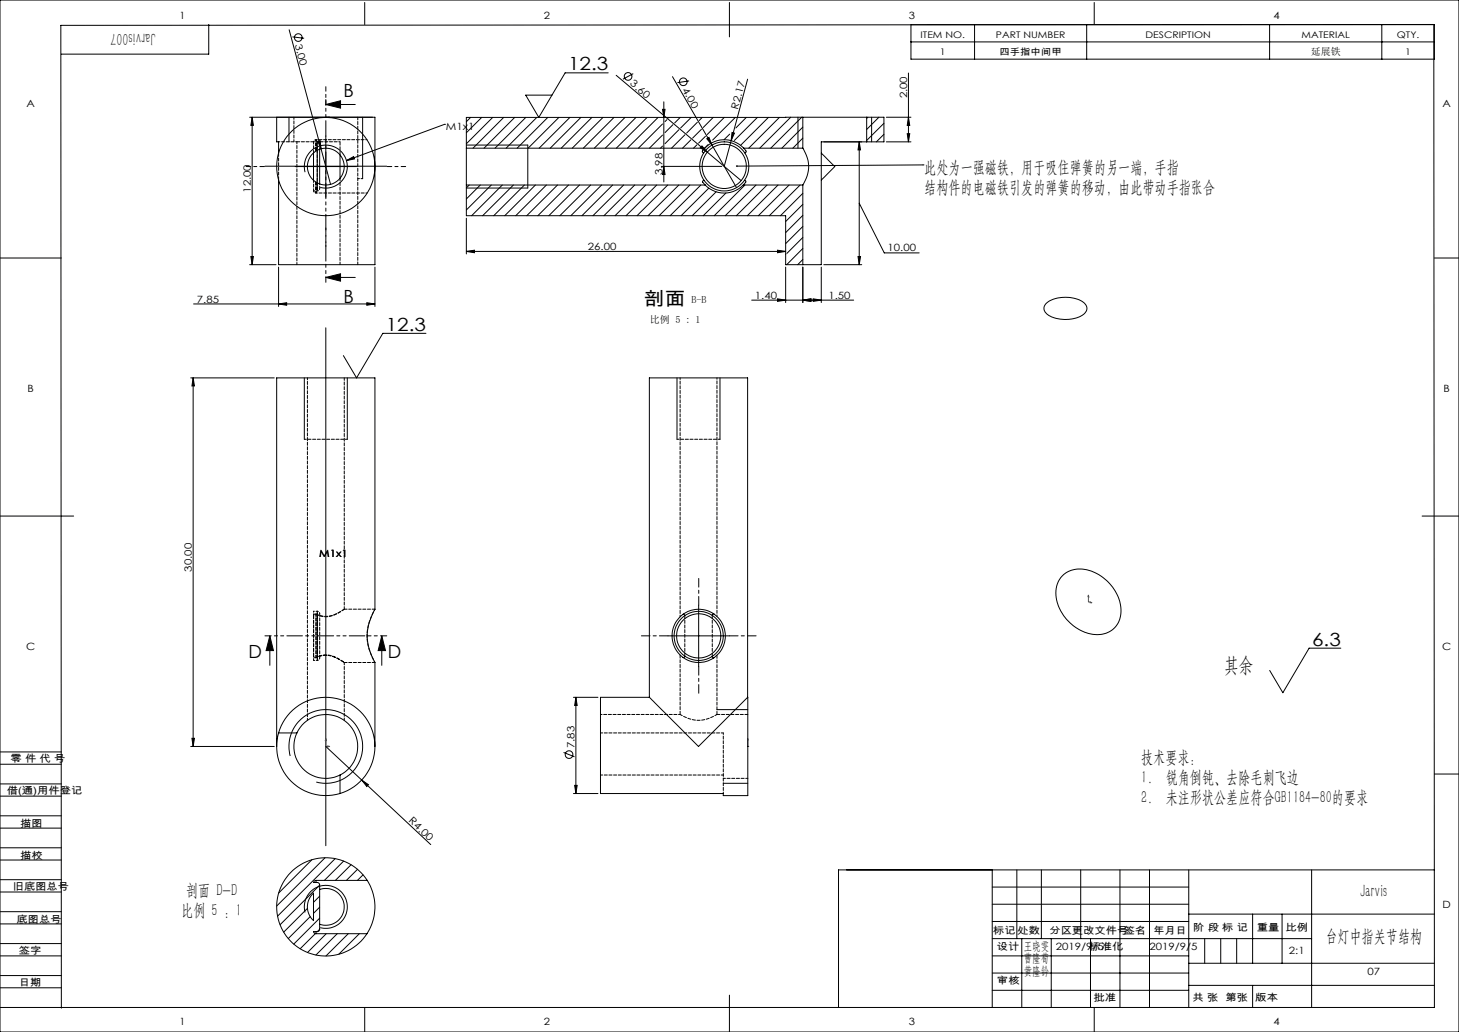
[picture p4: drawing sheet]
<svg xmlns="http://www.w3.org/2000/svg" width="594mm" height="420mm" viewBox="0 0 594 420" stroke-linecap="round" stroke-linejoin="round" font-family="sans-serif">
<defs><g id="words">
<text font-size="8.5" x="498.4" y="273.5">其余</text>
<g font-size="7.4">
<text x="231.3" y="28.6">12.3</text>
<text x="139.9" y="39.7">B</text>
<text x="139.9" y="123.2">B</text>
<text x="262.2" y="124">剖面</text>
<text x="157.1" y="134.6">12.3</text>
<text x="534.2" y="262.7">6.3</text>
<text x="101.1" y="267.9">D</text>
<text x="158" y="267.9">D</text>
</g>
<text font-size="7.1" fill="#0a0605" x="63.4" y="13.4" transform="rotate(-180 63.4 13.4)">Jarvis007</text>
<g font-size="7.1">
<text x="376.3" y="70.3">此处为一强磁铁，用于吸住弹簧的另一端，手指</text>
<text x="376.3" y="78.4">结构件的电磁铁引发的弹簧的移动，由此带动手指张合</text>
<text x="464.6" y="310.7">技术要求：</text>
<text x="464.6" y="318.7">1.</text>
<text x="474.6" y="318.7">锐角倒钝、去除毛刺飞边</text>
<text x="464.6" y="326.8">2.</text>
<text x="474.6" y="326.8">未注形状公差应符合GB1184-80的要求</text>
<text x="75.8" y="364.8">剖面 D-D</text>
<text x="553.8" y="365">Jarvis</text>
<text x="73.8" y="372.8">比例 5 : 1</text>
<text x="539.6" y="383.4">台灯中指关节结构</text>
</g>
<g font-size="4.9">
<text x="416.8" y="386.8">王晓雯</text>
<text x="416.8" y="391.7">曹隆荀</text>
<text x="416.8" y="396.6">黄隆钤</text>
</g>
<g font-size="4.1">
<text x="73.1" y="7.7">1</text>
<text x="221.5" y="7.7">2</text>
<text x="370" y="7.7">3</text>
<text x="518.5" y="7.7">4</text>
<text x="120" y="18.3" transform="rotate(75 120 18.3)">3.00</text>
<text x="533.6" y="22.3">延展铁</text>
<text x="256.3" y="34.4" transform="rotate(40 256.3 34.4)">3.60</text>
<text x="277.6" y="36.6" transform="rotate(60 277.6 36.6)">4.00</text>
<text x="369.3" y="40.1" transform="rotate(-90 369.3 40.1)">2.00</text>
<text x="10.8" y="43.4">A</text>
<text x="300.4" y="44.8" transform="rotate(-75 300.4 44.8)">R2.17</text>
<text x="587.3" y="43.4">A</text>
<text x="181.5" y="52.7">M1x1</text>
<text x="269.7" y="71.3" transform="rotate(-90 269.7 71.3)">3.98</text>
<text x="102.1" y="78.4" transform="rotate(-90 102.1 78.4)">12.00</text>
<text x="239.3" y="101.7">26.00</text>
<text x="361.3" y="102.3">10.00</text>
<text x="80.1" y="123.1">7.85</text>
<text x="281.5" y="123.2">B-B</text>
<text x="307.3" y="121.5">1.40</text>
<text x="337.2" y="121.5">1.50</text>
<text x="264.5" y="131.4">比例 5 : 1</text>
<text x="11.2" y="159.7">B</text>
<text x="587.7" y="159.7">B</text>
<text x="130" y="226.6">M1x1</text>
<text x="78.1" y="232.7" transform="rotate(-90 78.1 232.7)">30.00</text>
<text x="10.6" y="264.7">C</text>
<text x="587.1" y="264.7">C</text>
<text x="233.9" y="304.5" transform="rotate(-90 233.9 304.5)">7.83</text>
<text x="4.3" y="310.3">零 件 代 号</text>
<text x="2.7" y="323.3">借(通)用件登记</text>
<text x="166.1" y="334.3" transform="rotate(43 166.1 334.3)">R4.00</text>
<text x="8.2" y="336.5">描图</text>
<text x="8.2" y="349.6">描校</text>
<text x="5.3" y="362.3">旧底图总号</text>
<text x="587.3" y="369.7">D</text>
<text x="6.8" y="375.5">底图总号</text>
<text x="404.3" y="380.2">标记</text>
<text x="414.2" y="380.2">处数</text>
<text x="427.3" y="380.2">分区更改文件号</text>
<text x="457.5" y="380.2">签名</text>
<text x="469.6" y="380.2">年月日</text>
<text x="485.8" y="378.9">阶 段 标 记</text>
<text x="511.7" y="378.9">重量</text>
<text x="523.4" y="378.9">比例</text>
<text x="7.6" y="388.3">签字</text>
<text x="405.9" y="386.6">设计</text>
<text x="429.8" y="386.6">2019/9/5</text>
<text x="443.5" y="386.6">标准化</text>
<text x="468" y="386.6">2019/9/5</text>
<text x="7.7" y="401.3">日期</text>
<text x="405.9" y="400.5">审核</text>
<text x="556.7" y="397">07</text>
<text x="445.2" y="407.5">批准</text>
<text x="485.5" y="407.5">共 张 第张</text>
<text x="511" y="407.5">版本</text>
<text x="73.1" y="417.2">1</text>
<text x="221.5" y="417.2">2</text>
<text x="370" y="417.2">3</text>
<text x="518.5" y="417.2">4</text>
</g>
<text font-size="4.1" fill="#0a0605" x="524.7" y="388.2">2:1</text>
<g font-size="3.7">
<text x="374.8" y="15.4">ITEM NO.</text>
<text x="405.5" y="15.4">PART NUMBER</text>
<text x="466.4" y="15.4">DESCRIPTION</text>
<text x="529.9" y="15.4">MATERIAL</text>
<text x="568.7" y="15.4">QTY.</text>
<text x="382.7" y="22.5">1</text>
<text x="406.9" y="22.5">四手指中间甲</text>
<text x="572.1" y="22.5">1</text>
</g>
</g></defs>
<g fill="none" stroke="#000" stroke-width=".41">
<path d="M0 0h594v420h-594zM85 10v12h-60M117.7 12.1l13 48.5M119.1 15l4.7 .6M148.5 1v9M297 1v14M370.9 10h213.1v14.1h-213.1zM370.9 17.1h213.1M396.8 10v14.1M442.4 10v14.1M445.5 1v9M516.9 10v14.1"/>
<path d="M562.6 10v14.1M247.6 29.7h-17.5l-10.7 18.1-5.4-9.1h10.7M250.9 30.6l50.8 42.9M257.8 30l-4.2 2.2M273.8 31.2l26.1 45.2M280.6 32.9l-4.8 .7M304.4 32.2l-9.5 35.5M369.9 29.7v28M101.6 47.7h50.1M102.7 47.7l.5 3.3h-1.1zM102.7 47.7v60M117.7 47.7v10"/>
<path d="M129.4 57.5l1-.3 .3 3.4zM132.6 42.5l6-1.5v3zM132.6 42.5h12M132.6 55.3v25M147.6 47.7v25M181 50.6h.1M181 50.6l-40 14.8M189.9 59h25v17.5h-25M269.7 44.5h1.1l-.5 3.3zM270.3 41.4v32.7M285.8 59.4l2.2 2.5-2.9-1.7zM287.8 56.5l.8-.6 1.3 3.1z"/>
<path d="M298 53.9l1 .3-1.3 3zM324.9 47.7v12.6M335.4 57.7h15.4M349.8 57.7l.5 3.3h-1zM349.8 57.7v50M354.9 47.7v10M360.9 57.7h10M360.9 47.7h10M369.4 54.4h1l-.5 3.3zM369.9 47.7l.5 3.3h-1zM107.8 67.6h49.6M120.2 67.8h24.9"/>
<path d="M124.2 70.1a8.8 8.8 0 0 1 7.6-11 8.8 8.8 0 0 1 9.5 9.4 8.8 8.8 0 0 1-10.9 7.8M130.7 60.6l3.9 14.5M141 65.4l3-1.7 .3 1zM269.2 67.7h24.7M270.3 67.7l.5 3.3h-1.1zM375.8 67.1h.1M375.8 67.1l-75.8 .5M189.9 88.8v14.5M349.8 82.7l10.2 20.2h14.2M0 105h25M101.6 107.7h10.8M102.1 104.4h1.1l-.5 3.3z"/>
<path d="M113.4 108.7v16M132.6 112.9l6-1.5v3zM132.6 112.9h12M152.6 108.7v16M189.9 102.3l3.2-.5v1.1zM189.9 102.3h130M316.5 101.8l3.4 .5-3.4 .6zM319.9 108.7v14.4M326.8 108.7v14.4M334.4 108.7v14.4M335.4 107.7h15.4M349.3 104.4h1l-.5 3.3z"/>
<path d="M584 105h10M78.8 123.7h73.8M113.4 123.7l3.3-.5v1zM132.6 133.4v210.8M149.3 123.2l3.3 .5-3.3 .5zM173.4 135.7h-17.5l-10.7 18.1-5.4-9.1M316.5 121.6l3.4 .5-3.4 .5zM326.8 122.1l3.4-.5v1zM331.1 121.6l3.3 .5-3.3 .5zM347.6 122.1h-41.6M426.1 123.3a13.5 13.5 0 0 1 15.6 .3 3 3 0 0 1-1.6 5 14 14 0 0 1-14.2-1.1 2.69 2.69 0 0 1 .2-4.2zM77.6 153.8h34.1"/>
<path d="M78.6 153.8l.6 3.3h-1.1zM78.6 153.8v150M123.9 153.8v25M141.4 153.8v25M275.6 153.8v25M293.1 153.8v25M0 210h30M579 210h15M432.6 234.2a12.2 12.2 0 0 1 15.3 0 16.7 16.7 0 0 1 8 17.9 10 10 0 0 1-13.7 5.4 17.9 17.9 0 0 1-12.2-18l.9-2.9zM109.9 258.8l1.4 6h-3zM109.9 258.8v12M155.4 258.8l1.6 6h-3z"/>
<path d="M155.4 258.8v12M272 258.8h25M284.4 246.3v25M545.9 263.8h-12.9l-10.7 18.1-5.4-9M233.5 283.8h10M234.5 283.8v39.2M234.5 283.8l.5 3.3h-1zM291.9 288.8h12.5M0 319h25M0 311h25M0 306h25M77.6 303.8h34.1"/>
<path d="M78.1 300.5h1.1l-.6 3.3zM118.1 307.7a15 15 0 0 1 13.2-18.8 15 15 0 0 1 16.3 16.2 15 15 0 0 1-18.8 13.2M132.6 303.8l14.6 13.6M147.2 317.4l2.8 2-.7 .7zM147.2 317.4l28.2 26.3M229.4 306.2l4.5 1.8M234 319.6h1l-.5 3.4zM294.5 318.8h9.9M584 315h10M0 324h25M0 337h25M0 332h25"/>
<path d="M233.5 323h10M0 350h25M0 345h25M0 358h25M404 354v56M414 354v28M424 354v28M440 354v28M456 354v56M468 354v56M484 354v56M534 354v56"/>
<path d="M584 354h-242.6v56M0 363h25M0 376h25M0 371h25M124.2 371.4a8.8 8.8 0 0 1 7.6-11.1 8.8 8.8 0 0 1 9.5 9.5 8.8 8.8 0 0 1-10.9 7.7M404 361h80M404 368h80M404 375h80M484 372h100M510 372v20M522 372v20M0 389h25"/>
<path d="M0 384h25M0 397h25M404 389h80M404 382h130M404 396h80M416 382v28M428 382v28M444 382v28M484 392h100M490.5 382v10M497 382v10M503.5 382v10"/>
<path d="M0 402h25M0 410h584l-.3-400-558.9 .3 .2 400M148.5 410v10M297 405v15M404 403h80M445.5 410v10M484 401h100M510 401v9"/>
<circle cx="121.4" cy="15.3" r="1.55"/>
<circle cx="255.7" cy="31.1" r="1.56"/>
<circle cx="278.2" cy="33.3" r="1.55"/>
<circle cx="231.7" cy="307.1" r="1.56"/>
</g>
<g fill="none" stroke="#00f" stroke-width=".41">
<path d="M132.4 47.7h.5zM132.6 47.7h.1M132.6 47.7h1.6M134.2 47.7h-.8h.8M443.1 242.2l.2 .7-.4-.1zM443.1 242.2v2.7l1.4 .4M443.8 245l.7 .3h-.7zM132.6 300.6l.3 .8h-.5zM132.6 300.6v3.2h1.6M133.4 303.6l.8 .2-.8 .2zM304.4 303.6v.4zM304.4 300.6v.8v-.8"/>
<path d="M304.4 303.8h.1M304.4 300.6v3.2"/>
</g>
<path d="M157.5 258.8h-49.6" fill="none" stroke="#000" stroke-width=".41" stroke-dasharray="6.3 1.3 1.3 1.3 1.3 1.3" stroke-dashoffset="3.8"/>
<path d="M132.7 40.5v74.4" fill="none" stroke="#000" stroke-width=".41" stroke-dasharray="6.3 1.3 1.3 1.3 1.3 1.3" stroke-dashoffset="4.1"/>
<path d="M132.7 42.8v-7.5M107.7 67.8h-7.5M157.7 67.8h7.5M132.7 92.8v7.5" fill="none" stroke="#000" stroke-width=".41" stroke-dasharray="30.5 1.3 1.3 1.3" stroke-dashoffset="28.6"/>
<path d="M123.9 178.8h17.5M275.6 178.8h17.5" fill="none" stroke="#000" stroke-width=".41" stroke-dasharray="1.3 .6" stroke-dashoffset=".5"/>
<path d="M147.7 72.7h-2" fill="none" stroke="#000" stroke-width=".41" stroke-dasharray="1.3 .6" stroke-dashoffset=".6"/>
<path d="M272 258.8h-10.9M284.5 246.3v-10.9M297 258.8h10.8M284.5 271.3v10.8" fill="none" stroke="#000" stroke-width=".41" stroke-dasharray="30.5 1.3 1.3 1.3" stroke-dashoffset="27"/>
<g fill="#000">
<path d="M132.6 42.5l6-1.5v3zM132.6 112.9l6-1.5v3z"/>
<path d="M155.4 258.8l1.6 6h-3zM109.9 258.8l1.4 6h-3z"/>
</g>
<g fill="#00f">
<path d="M133.4 47.7h.8zM132.4 47.7h.5z"/>
<path d="M304.4 303.6v.4zM304.4 300.6v.8zM443.8 245l.7 .3h-.7zM443.1 242.2l.2 .7-.4-.1z"/>
<path d="M133.4 303.6l.8 .2-.8 .2zM132.6 300.6l.3 .8h-.5z"/>
</g>
<g fill="#000">
<path d="M287.8 56.5l.8-.6 1.3 3.1zM298 53.9l1 .3-1.3 3zM129.4 57.5l1-.3 .3 3.4zM141 65.4l3-1.7 .3 1zM285.8 59.4l2.2 2.5-2.9-1.7zM299.8 67.4a.33 .33 0 0 1 .5 0 .33 .33 0 0 1-.2 .5 .33 .33 0 0 1-.4-.3h.3h-.3zM147.2 317.4l2.8 2-.7 .7z"/>
<path d="M349.8 57.7l.5 3.3h-1zM349.3 104.4h1l-.5 3.3z"/>
<path d="M369.4 54.4h1l-.5 3.3zM369.9 47.7l.5 3.3h-1zM270.3 67.7l.5 3.3h-1.1zM269.7 44.5h1.1l-.5 3.3z"/>
<path d="M102.1 104.4h1.1l-.5 3.3zM102.7 47.7l.5 3.3h-1.1z"/>
<path d="M316.5 101.8l3.4 .5-3.4 .6zM189.9 102.3l3.2-.5v1.1zM326.8 122.1l3.4-.5v1zM316.5 121.6l3.4 .5-3.4 .5z"/>
<path d="M149.3 123.2l3.3 .5-3.3 .5zM113.4 123.7l3.3-.5v1z"/>
<path d="M326.8 122.1l3.4-.5v1zM331.1 121.6l3.3 .5-3.3 .5z"/>
<path d="M78.6 153.8l.6 3.3h-1.1zM78.1 300.5h1.1l-.6 3.3z"/>
<path d="M234 319.6h1l-.5 3.4zM234.5 283.8l.5 3.3h-1z"/>
</g>
<g fill="none" stroke="#000" stroke-width=".41">
<path d="M191.6 47.8l-1.7 1.7M196.1 47.8l-6.2 6.2M200.6 47.8l-10.7 10.7M205.1 47.8l-12.5 12.5M209.5 47.8l-12.4 12.5M214.1 47.8l-12.6 12.5M218.5 47.8l-12.4 12.5M223 47.8l-12.5 12.5M227.5 47.8l-12.5 12.5M232 47.8l-12.5 12.5M236.5 47.8l-12.5 12.5M241 47.8l-12.5 12.5"/>
<path d="M245.5 47.8l-12.5 12.5M250 47.8l-12.5 12.5M254.5 47.8l-12.5 12.5M258.9 47.8l-12.4 12.5M263.5 47.8l-12.6 12.5M267.9 47.8l-12.5 12.5M269.7 55l-5.3 5.3M269.7 50.5l-9.8 9.8M269.7 59.5l-.8 .8M271.5 48.7l-.7 .8M272.4 47.8l-.2 .2M274 50.7l-3.2 3.3"/>
<path d="M276.4 52.8l-5.6 5.7M276.9 47.8l-2.2 2.2M278.8 54.9l-5.4 5.4M281.3 56.9l-3.4 3.4M281.4 47.8l-4.3 4.3M283.7 59l-1.3 1.3M283.9 49.8l-4.4 4.4M285.6 52.6l-3.6 3.6M285.9 47.8l-1.2 1.3M286.7 56l-2.3 2.3M287.2 55.5l-.4 .3M288.3 58.9l-.9 .9"/>
<path d="M290.4 47.8l-4.1 4.1M294.9 47.8l-7 6.9M297.1 54.6l-2.3 2.3M299.4 47.8l-9.3 9.2M303.8 47.8l-4.2 4.3M308.4 47.8l-9.4 9.4M312.8 47.8l-11.3 11.3M317.3 47.8l-12.5 12.5M319.9 47.7v.1M321.9 47.7l-12.6 12.6M326.4 47.7l-12.6 12.6M326.8 51.7l-8.5 8.6"/>
<path d="M326.8 56.2l-4 4.1M326.8 47.7h26M326.8 47.7v12.6M326.8 47.7l-136.9 .1v12.5M352.8 57.7h-18.4v50h-7.6M352.8 47.7v10M352.8 47.7h7.1v10h-7.1M353.3 47.7l-.5 .5M357.8 47.7l-5 5M359.9 50.2l-7.1 7M359.9 54.7l-3.1 3M113.4 62.3v-4.6h-.8v-10h40v60h-39.2v-34.4"/>
<path d="M127.6 62.2v11.2M129.2 61.2v13.2M130.1 60.7v14.2M138.4 63v9.6M189.9 60.3v15M189.9 60.3h97M189.9 75.3h97.2M189.9 75.3v12.5h130v19.9h6.9M191 75.3l-1.1 1.2M195.5 75.3l-5.6 5.7M200 75.3l-10.1 10.2M204.5 75.3l-12.5 12.5"/>
<path d="M209 75.3l-12.5 12.5M213.5 75.3l-12.5 12.5M218 75.3l-12.5 12.5M222.5 75.3l-12.5 12.5M227 75.3l-12.5 12.5M231.5 75.3l-12.5 12.5M235.9 75.3l-12.5 12.5M240.5 75.3l-12.6 12.5M244.9 75.3l-12.5 12.5M249.4 75.3l-12.5 12.5M253.9 75.3l-12.5 12.5M258.4 75.3l-12.5 12.5"/>
<path d="M262.9 75.3l-12.5 12.5M267.4 75.3l-12.5 12.5M271.9 75.3l-12.5 12.5M276.4 75.3l-12.6 12.5M280.8 75.3l-12.4 12.5M285.3 75.3l-12.5 12.5M286.6 73.4l-.6 .5 1.1 1.4M286.9 60.3l-1 1.3 .6 .6M286.9 60.3a10.8 10.8 0 0 1 15.9 0M287.1 75.3a10.8 10.8 0 0 0 15.5 0M288.6 76.6l-11.3 11.2M291.6 78.1l-9.8 9.7"/>
<path d="M295.6 78.5l-9.3 9.3M302.6 75.3h24.2M302.8 60.3a1.19 1.19 0 0 1 .7 1.8l-.3 .1M302.8 60.3h24M303.1 73.4l.5 .3 .1 .3-1.1 1.3M303.3 75.3l-12.5 12.5M307.8 75.3l-12.5 12.5M312.3 75.3l-12.5 12.5M316.8 75.3l-12.5 12.5M321.3 75.3l-12.5 12.5M325.8 75.3l-12.6 12.5M326.8 78.7l-9.1 9.1"/>
<path d="M326.8 60.3a12.9 12.9 0 0 1 0 15M326.8 75.3v32.4M334.4 62.3l5.5 5.5-5.5 5.5M326.8 83.2l-6.9 7M326.8 87.6l-6.9 7.1M326.8 92.2l-6.9 6.9M326.8 96.6l-6.4 6.5M319.9 103.6h.1M326.8 101.1l-6.5 6.6M326.8 105.6l-2 2.1M278 250h.4l.4 .6M290.7 249.9h-.4l-.3 .6"/>
<path d="M152.6 269.6a20.2 20.2 0 0 1 0-21.7v-94.1h-40v150M152.6 269.6v34.2M278.8 267l-.3 .6-.5-.1M290 267.1l.3 .6 .4-.1M113.4 298.3a20 20 0 0 1 33.3-8.7 20 20 0 0 1-8.3 33.4M113.4 298.3l-.6 2.7-.2 2.8M113.4 298.3h7.5M120.9 298.3a13 13 0 0 1 20.8-3.8 13 13 0 0 1-3.3 20.9M120.9 298.3a13 13 0 0 0 2.7 14.8 13 13 0 0 0 14.8 2.3M264.4 283.8h-19.9v39.2h50v.8h9.9v-40M264.4 283.8l20 20 20-20M264.4 283.8v-130h40v130"/>
<path d="M112.6 303.8a20 20 0 0 0 25.8 19.2M138.4 315.4v7.6M127 349.9l-13.5 13.5M128.7 358.3l-.7 .2-.3 .6 1.8 .1 .6 1M128.7 358.3v.8M128.7 358.3h20.8M132.3 349.1l-19.7 19.6M136.5 349.4l-23.5 23.5M139.9 350.4l-7.8 7.9M142.9 351.9l-6.3 6.4M145.6 353.8l-4.6 4.5M147.8 356l-2.3 2.3"/>
<path d="M149.5 358.3a20 20 0 0 1-.1 21.7M149.5 358.3a20 20 0 0 0-29.9-4.4 20 20 0 0 0-.1 30.2 20 20 0 0 0 29.9-4.1M125.2 369.7l-9.7 9.7M126.3 373l-8.9 9M127.1 364l.5-.5v11.2a7.6 7.6 0 0 1-.5-10.7zM128.4 380l-6.2 6.1M128.7 379.1v.9M128.7 380h20.7M129.2 379.1h-1.5l.3 .7 .7 .2M130.1 360.2l-16.1 16.2M130.1 364.7l-2.5 2.5M130.1 369.2l-2.5 2.5"/>
<path d="M130.1 373.7l-10.5 10.5M130.1 378.2l-.9 .9M130.1 362a7.5 7.5 0 0 1 10 7.1 7.5 7.5 0 0 1-10 7M130.1 360.2v18.1l-.2 .6-.7 .2M132.8 380l-7.6 7.6M137.3 380l-8.7 8.7M141.8 380l-9.1 9.1M146.3 380l-8.4 8.4"/>
<circle cx="132.6" cy="67.8" r="20"/>
<circle cx="132.6" cy="67.8" r="7.5"/>
<circle cx="294.9" cy="67.7" r="9"/>
<circle cx="294.9" cy="67.7" r="10"/>
<circle cx="284.5" cy="258.8" r="10"/>
<circle cx="284.5" cy="258.8" r="10.9"/>
<circle cx="284.5" cy="258.8" r="9"/>
</g>
<path d="M130.2 58.7v2M276.9 153.8v97.2M129.2 258.8v10v-20v10M152.7 247.9a19.7 19.7 0 0 0-.1 21.7M276.9 290.8h-32.4M294.5 315.4v-17.1" fill="none" stroke="#000" stroke-width=".41" stroke-dasharray="1.3 .6" stroke-dashoffset=".6"/>
<g fill="none" stroke="#000" stroke-width=".41" stroke-dasharray="1.3 .6" stroke-dashoffset=".7">
<path d="M120.9 57.7h-7.5M128.7 56.8l-.7 .3-.3 .6M129.2 57.7h-1.5M149.4 56.8h-20.7M127.7 77.7h1.5M127.7 77.7l.3 .6 .7 .2M128.7 78.5h20.8M127.7 250.4l.3-.5h.7M128.7 250h-.6l-.4 .5M291.9 250.8v-97M127.7 267l.3 .5h.7M128.7 267.6a11.4 11.4 0 0 1 11.5 2h-.1a13.1 13.1 0 0 0-9.1-2.9l-2.3 .8"/>
<path d="M128.7 267.6l-.6 .1-.4-.6M294.5 322.9v-7.5"/>
</g>
<path d="M127.7 57.7v4.5M128.7 249.9v17.7M140.2 293.2v-23.6M276.9 290.8a13 13 0 0 0 15 0" fill="none" stroke="#000" stroke-width=".41" stroke-dasharray="1.3 .6" stroke-dashoffset=".3"/>
<path d="M138.4 107.7v-35.1M145.7 107.7v-60M128.7 250a11 11 0 0 0 11.3-2l.2-.1M130.2 249.8v18M140.2 247.9a12.9 12.9 0 0 1-9.7 2.7l-1.8-.7M140.2 247.9v-94.1" fill="none" stroke="#000" stroke-width=".41" stroke-dasharray="1.3 .6" stroke-dashoffset=".2"/>
<path d="M125.2 153.8v139.4M128.7 267.5v-17.5" fill="none" stroke="#000" stroke-width=".41" stroke-dasharray="1.3 .6" stroke-dashoffset=".5"/>
<path d="M130.2 74.9v1.8M127.7 248.8v1.7M127.7 267v1.8" fill="none" stroke="#000" stroke-width=".41" stroke-dasharray="1.3 .6" stroke-dashoffset=".9"/>
<path d="M128.7 74.1v4.4v-4.4M127.7 250.5h.1M127.7 250.5v-.1M127.7 250.5v16.5M127.7 267v-16.5M127.7 267h.1M127.7 267.1v-.1M276.9 266.5v24.3M278.8 267v-16.5M291.9 290.8v-24.1" fill="none" stroke="#000" stroke-width=".41" stroke-dasharray="1.3 .6"/>
<path d="M127.7 57.7h-6.8M152.7 247.9h-12.5M140.2 269.6h12.5M304.5 290.8h-12.6" fill="none" stroke="#000" stroke-width=".41" stroke-dasharray="1.3 .6" stroke-dashoffset=".1"/>
<path d="M130.2 58.7l-.3-.7-.7-.3M138.4 57.7h-9.2M129.2 77.7l.7-.3 .3-.7M129.2 248.8h-1.5M130.2 249.8l-.3-.7-.7-.3M127.7 268.8h1.5M129.2 268.8l.7-.3 .3-.7" fill="none" stroke="#000" stroke-width=".41" stroke-dasharray="1.3 .6" stroke-dashoffset=".8"/>
<path d="M113.4 62.3v11M128.7 61.4v-4.5v4.5M129.2 61.1v-3.4M138.4 63v-5.3M290 250.4v16.7" fill="none" stroke="#000" stroke-width=".41" stroke-dasharray="1.3 .6" stroke-dashoffset="-.1"/>
<path d="M119.7 47.7v10M120.9 57.7v50M129.2 57.7v20v-3.3M127.7 73.4v4.3M294.5 298.3h-50M244.5 315.4h50M294.5 316.8h10" fill="none" stroke="#000" stroke-width=".41" stroke-dasharray="1.3 .6" stroke-dashoffset=".4"/>
<use href="#words"/>
</svg>
